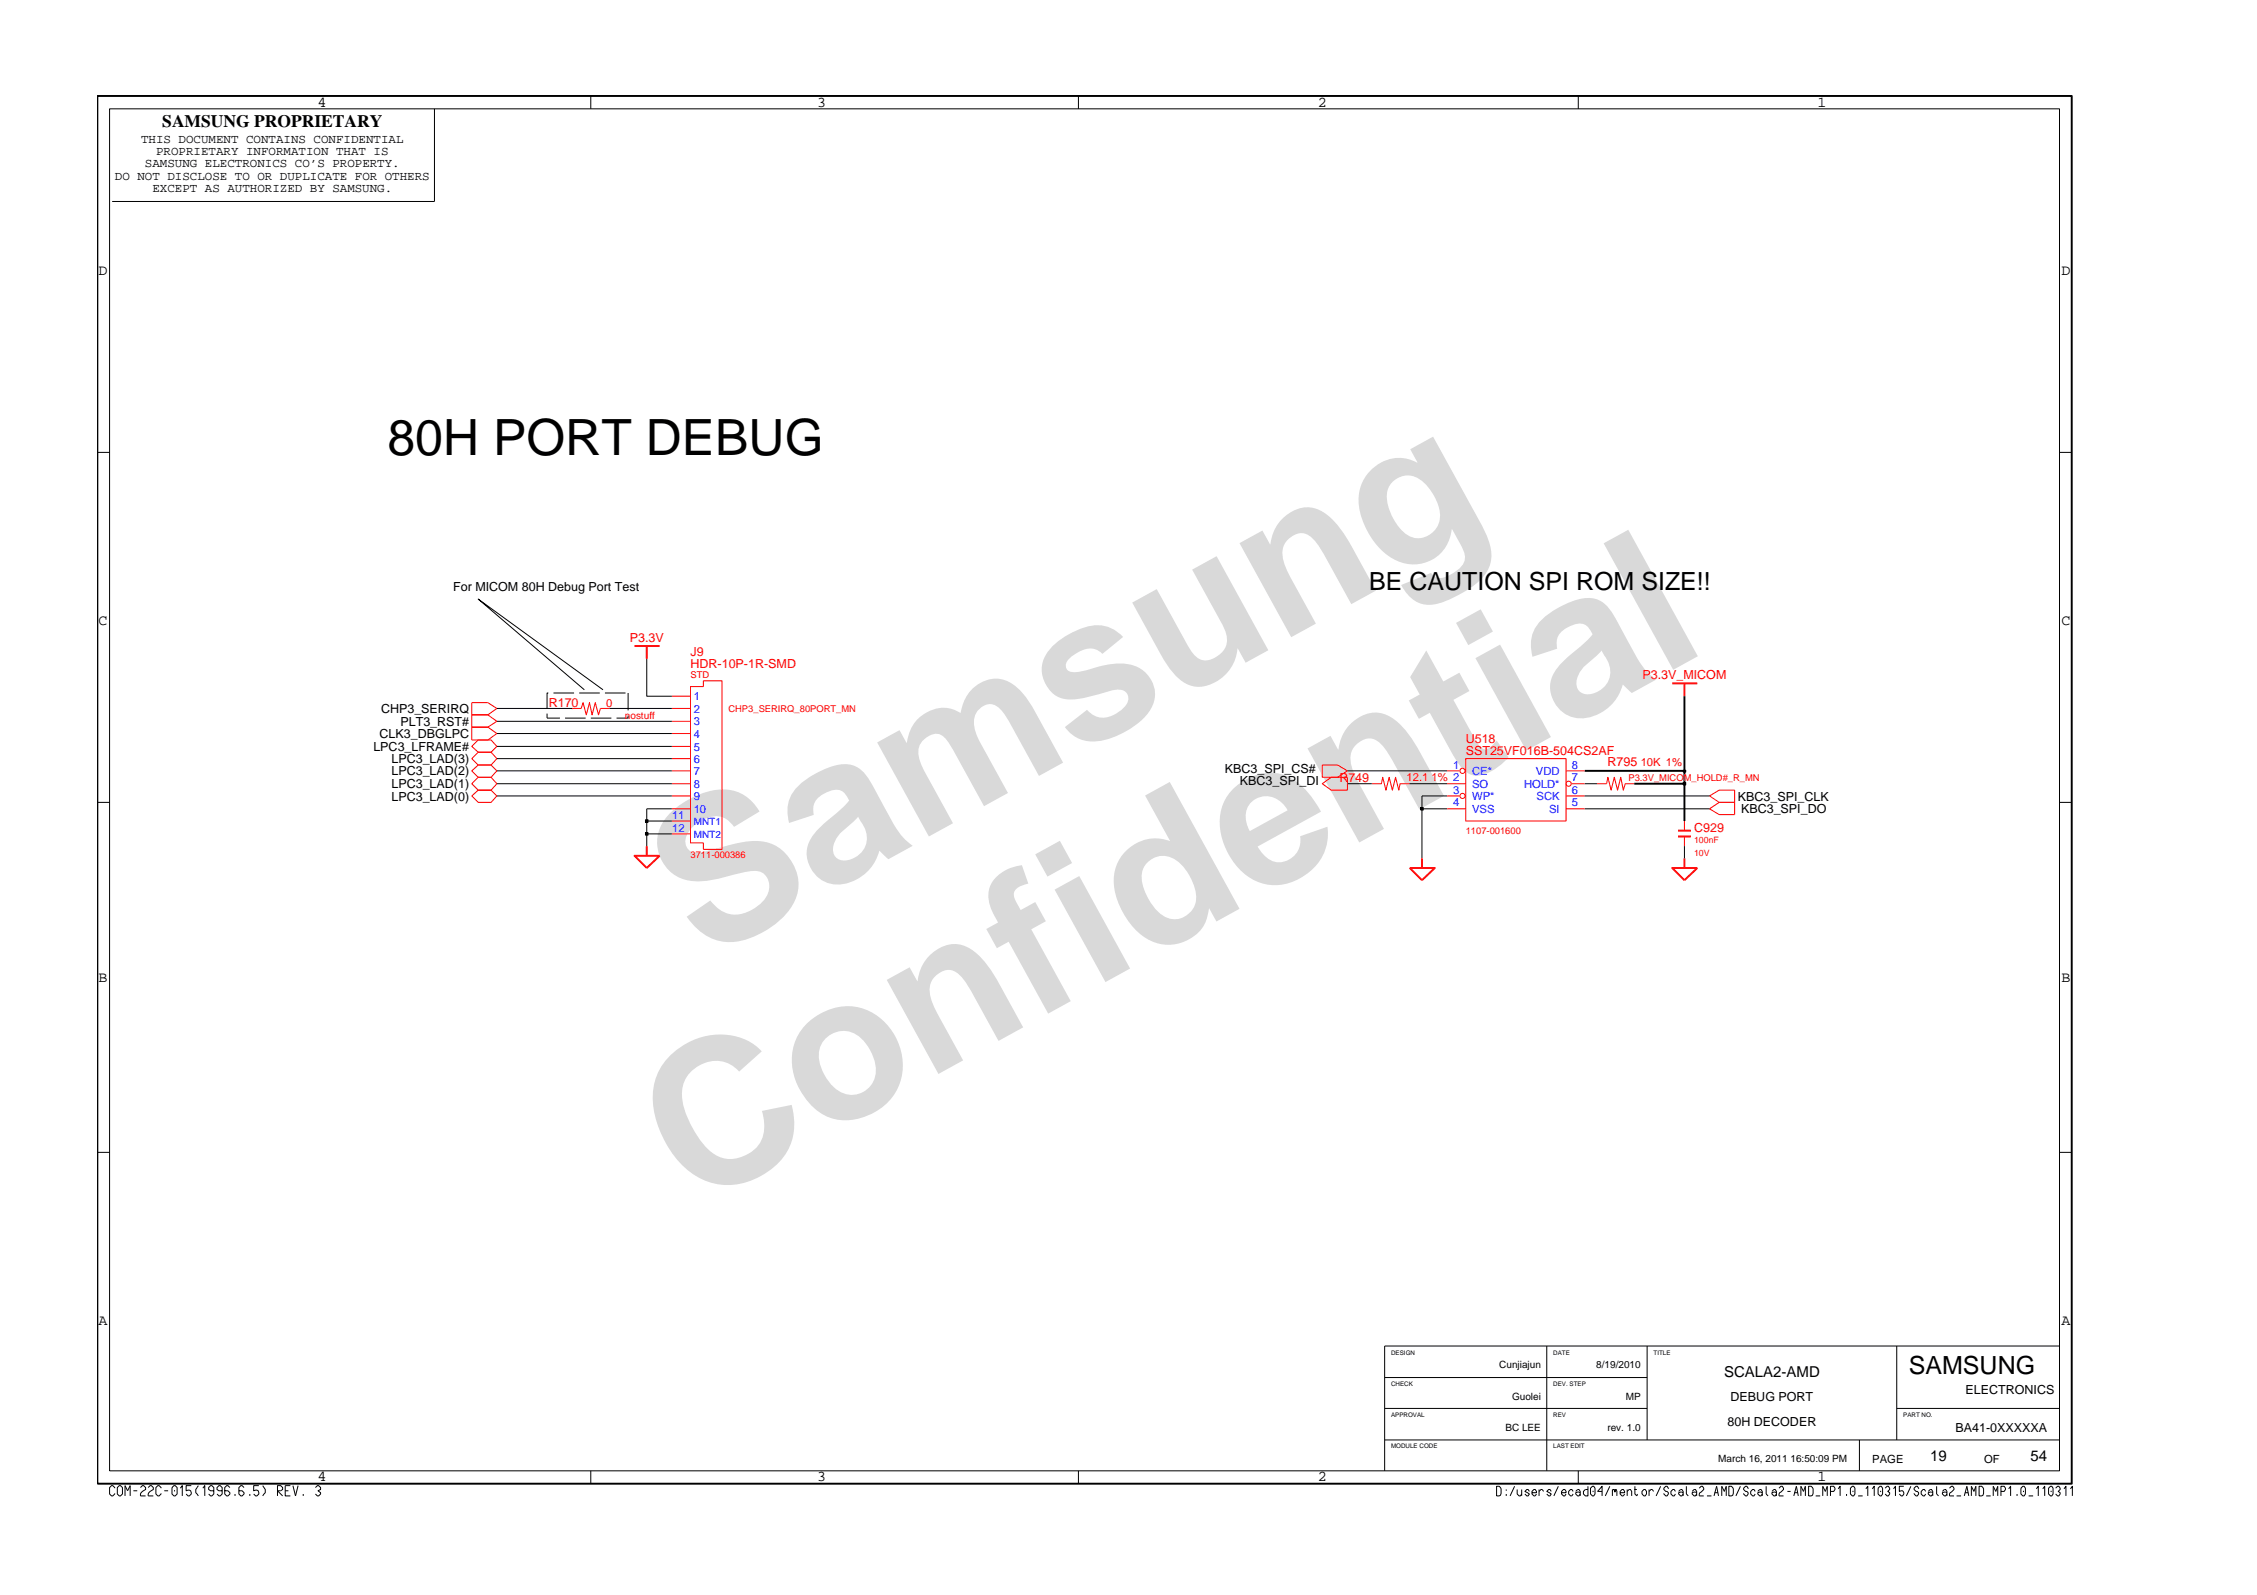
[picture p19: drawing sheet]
<svg xmlns="http://www.w3.org/2000/svg" width="297mm" height="210mm" viewBox="0 0 297 210" stroke-linecap="round" stroke-linejoin="round" font-family="sans-serif">
<defs><g id="words">
<g font-size="26.5" fill="#d9d9d9">
<text x="92.4" y="126.5" transform="rotate(-29 92.4 126.5)">Samsung</text>
<text x="91.1" y="159.2" transform="rotate(-29 91.1 159.2)">Confidential</text>
</g>
<text font-size="6.6" x="51" y="59.9">80H PORT DEBUG</text>
<g font-size="3.3">
<text x="180.2" y="77.6">BE CAUTION SPI ROM SIZE!!</text>
<text x="251.2" y="180.8">SAMSUNG</text>
</g>
<text font-size="2.3" x="21.4" y="16.7">SAMSUNG PROPRIETARY</text>
<g font-size="2">
<text x="41.8" y="14">4</text>
<text x="107.6" y="14">3</text>
<text x="173.4" y="14">2</text>
<text x="239.2" y="14">1</text>
<text x="13" y="36.2">D</text>
<text x="271.3" y="36.2">D</text>
<text x="13" y="82.3">C</text>
<text x="271.3" y="82.3">C</text>
<text x="13" y="129.2">B</text>
<text x="271.3" y="129.2">B</text>
<text x="13" y="174.4">A</text>
<text x="271.3" y="174.4">A</text>
<text x="226.9" y="181.2">SCALA2-AMD</text>
<text x="41.8" y="195">4</text>
<text x="107.6" y="195">3</text>
<text x="173.4" y="195">2</text>
<text x="239.2" y="195">1</text>
<text x="254" y="192.2">19</text>
<text x="267.2" y="192.2">54</text>
</g>
<g font-size="1.6">
<text x="15.1" y="23.7">DO NOT DISCLOSE TO OR DUPLICATE FOR OTHERS</text>
<text x="18.6" y="18.8">THIS DOCUMENT CONTAINS CONFIDENTIAL</text>
<text x="19.1" y="22">SAMSUNG ELECTRONICS CO’S PROPERTY.</text>
<text x="20.5" y="20.4">PROPRIETARY INFORMATION THAT IS</text>
<text x="20.1" y="25.3">EXCEPT AS AUTHORIZED BY SAMSUNG.</text>
<text x="59.6" y="77.8">For MICOM 80H Debug Port Test</text>
<text x="50.1" y="93.8">CHP3_SERIRQ</text>
<text x="52.7" y="95.5">PLT3_RST#</text>
<text x="49.1" y="98.8">LPC3_LFRAME#</text>
<text x="50" y="97.1">CLK3_DBGLPC</text>
<text x="51.5" y="100.4">LPC3_LAD(3)</text>
<text x="161.2" y="101.7">KBC3_SPI_CS#</text>
<text x="51.5" y="102">LPC3_LAD(2)</text>
<text x="51.5" y="105.3">LPC3_LAD(0)</text>
<text x="51.5" y="103.7">LPC3_LAD(1)</text>
<text x="163.2" y="103.3">KBC3_SPI_DI</text>
<text x="228.7" y="105.3">KBC3_SPI_CLK</text>
<text x="229.1" y="107">KBC3_SPI_DO</text>
<text x="227.8" y="184.3">DEBUG PORT</text>
<text x="258.7" y="183.5">ELECTRONICS</text>
<text x="227.4" y="187.6">80H DECODER</text>
<text x="257.4" y="188.4">BA41-0XXXXXA</text>
</g>
<g font-size="1.6" fill="#f00">
<text x="82.9" y="84.4">P3.3V</text>
<text x="90.9" y="86.3">J9</text>
<text x="90.9" y="87.9">HDR-10P-1R-SMD</text>
<text x="216.2" y="89.3">P3.3V_MICOM</text>
<text x="72.2" y="93.1">R170</text>
<text x="192.9" y="99.4">SST25VF016B-504CS2AF</text>
<text x="192.9" y="97.8">U518</text>
<text x="211.6" y="100.9">R795</text>
<text x="176.3" y="102.9">R749</text>
<text x="223" y="109.5">C929</text>
</g>
<g font-size="1.5" fill="#f00">
<text x="79.8" y="93">0</text>
<text x="215.9" y="100.8">10K 1%</text>
<text x="185.1" y="102.8">12.1</text>
<text x="188.4" y="102.8">1% 2</text>
</g>
<g font-size="1.5" fill="#00f">
<text x="91.3" y="92.2">1</text>
<text x="91.3" y="93.8">2</text>
<text x="91.3" y="95.5">3</text>
<text x="91.3" y="97.1">4</text>
<text x="91.3" y="98.8">5</text>
<text x="91.3" y="100.4">6</text>
<text x="91.3" y="102">7</text>
<text x="191.2" y="101.2">1</text>
<text x="193.7" y="102">CE*</text>
<text x="202.1" y="102">VDD</text>
<text x="206.9" y="101.2">8</text>
<text x="88.5" y="107.7">11</text>
<text x="91.3" y="107">10</text>
<text x="91.3" y="103.7">8</text>
<text x="91.3" y="105.3">9</text>
<text x="191.2" y="104.5">3</text>
<text x="191.2" y="106.1">4</text>
<text x="193.7" y="105.3">WP*</text>
<text x="193.7" y="103.7">SO</text>
<text x="193.7" y="107">VSS</text>
<text x="200.6" y="103.7">HOLD*</text>
<text x="202.2" y="105.3">SCK</text>
<text x="203.9" y="107">SI</text>
<text x="206.9" y="104.5">6</text>
<text x="206.9" y="106.1">5</text>
<text x="206.9" y="102.8">7</text>
<text x="88.5" y="109.4">12</text>
</g>
<g font-size="1.5">
<text x="246.4" y="192.5">PAGE</text>
<text x="261.1" y="192.5">OF</text>
</g>
<text font-size="1.3" fill="#f00" x="82.2" y="94.6">nostuff</text>
<g font-size="1.3" fill="#00f">
<text x="91.3" y="108.5">MNT1</text>
<text x="91.3" y="110.2">MNT2</text>
</g>
<g font-size="1.3">
<text x="197.3" y="180.1">Cunjiajun</text>
<text x="199" y="184.2">Guolei</text>
<text x="210.1" y="180.1">8/19/2010</text>
<text x="214" y="184.2">MP</text>
<text x="198.1" y="188.3">BC LEE</text>
<text x="211.5" y="188.3">rev. 1.0</text>
<text x="226.1" y="192.4">March 16, 2011 16:50:09 PM</text>
</g>
<g font-size="1.2" fill="#f00">
<text x="90.9" y="89.2">STD</text>
<text x="95.9" y="93.7">CHP3_SERIRQ_80PORT_MN</text>
<text x="214.3" y="102.7">P3.3V_MICOM_HOLD#_R_MN</text>
<text x="90.9" y="113">3711-000386</text>
<text x="192.9" y="109.7">1107-001600</text>
<text x="223" y="110.9">100nF</text>
<text x="223" y="112.6">10V</text>
</g>
<g font-size=".8">
<text x="183.1" y="178.3">DESIGN</text>
<text x="204.4" y="178.3">DATE</text>
<text x="217.6" y="178.3">TITLE</text>
<text x="183.1" y="182.3">CHECK</text>
<text x="204.4" y="182.3">DEV. STEP</text>
<text x="183.1" y="186.5">APPROVAL</text>
<text x="183.1" y="190.6">MODULE CODE</text>
<text x="204.4" y="186.5">REV</text>
<text x="204.4" y="190.6">LAST EDIT</text>
<text x="250.5" y="186.5">PART NO.</text>
</g>
</g></defs>
<path d="M83.5 85h3.3M85.1 85v1.7M220.1 89.9h3.3M221.7 89.9v1.7M83.5 112.6h3.3l-1.7 1.6zM85.1 111.4v1.2M185.5 114.2h3.3l-1.7 1.6zM187.1 113v1.2M220.1 114.2h3.3l-1.7 1.6zM220.8 109.3h1.7M220.8 110.1h1.7M221.7 113v1.2" fill="none" stroke="#f00" stroke-width=".25"/>
<g fill="none" stroke="#f00" stroke-width=".13">
<path d="M62.1 99.8l.8-.8h1.7l.8 .8-.8 .9h-1.7zM62.1 98.2l.8-.8h1.7l.8 .8-.8 .8h-1.7zM62.1 94.1v1.6h2.1l1.2 .8-1.2 .9h-2.1v-1.7h2.1l1.2-.8-1.2-.8zM62.1 92.5h2.1l1.2 .7-1.2 .9h-2.1zM80.2 93.2h-1.2l-.2 .9-.5-1.6-.4 1.6-.3-1.6-.4 1.6-.5-1.6-.2 .7h-1.2v.1M88.4 93.2h2.5M88.4 91.6h2.5M88.4 94.9h2.5M88.4 96.5h2.5M88.4 98.2h2.5M88.4 99.8h2.5M90.9 90.4h1.7v-.8h2.4v22.2h-2.4v-.9h-1.7z"/>
<path d="M90.9 90.4h.1M192.9 99.8v.1M192.9 99.8h13.2v8.2h-13.2zM62.1 103.1l.8-.8h1.7l.8 .8-.8 .9h-1.7zM62.1 101.4l.8-.7h1.7l.8 .7-.8 .9h-1.7zM62.1 104.7l.8-.7h1.7l.8 .7-.8 .9h-1.7zM88.4 101.4h2.5M88.4 103.1h2.5M88.4 104.7h2.5M88.4 106.4h2.5M88.4 108h2.5M88.4 109.7h2.5"/>
<path d="M174 103.1l1.2-.8h2.1v1.7h-2.1zM174 100.7h2.1l1.2 .7-1.2 .9h-2.1zM180.5 103.1h1.3l.2-.8 .4 1.7 .4-1.7 .4 1.7 .5-1.7 .4 1.7 .2-.9h1.2M190.4 101.4h1.7M190.4 103.1h2.5M190.4 104.7h1.7M190.4 106.4h2.5M206.1 101.4h2.5M206.1 104.7h2.5M206.1 106.4h2.5M206.9 103.1h1.7M210.2 103.1h1.2l.2-.8 .4 1.7 .5-1.7 .4 1.7 .4-1.7 .3 1.7 .3-.9h1.2"/>
<path d="M221.7 108v1.3M221.7 110.1v1.3M225 104.7l1.3-.7h2v1.6h-2zM225 106.4l1.3-.8h2v1.6h-2z"/>
<circle cx="192.5" cy="104.7" r=".34"/>
<circle cx="192.5" cy="101.4" r=".34"/>
<circle cx="206.4" cy="103.1" r=".34"/>
</g>
<g fill="none" stroke="#000" stroke-width=".13">
<path d="M14.4 14.3h256.6v179.3h-256.6zM57.2 14.3v12.2h-42.4M77.8 12.6v1.7M141.9 12.6v1.7M207.7 12.6v1.7M12.8 59.5h1.6M271 59.5h1.7M65.4 99.8h23M65.4 98.2h23M65.4 96.5h23M65.4 94.9h23M65.4 93.2h9.9"/>
<path d="M72 93.9v.6h1.7M72.2 91.2h-.2v2M72.8 91.2h2.8M74.4 94.5h2.7M76.2 91.2h2.7M76.9 90.8l-14-12 16.5 12M77.8 94.5h2.7M79.6 91.2h2.7M80.2 93.2h8.2M82.7 94.2v.3h-1.6M82.7 91.2v2.3M85.1 86.7v4.9h3.3"/>
<path d="M12.8 105.6h1.6M65.4 104.7h23M65.4 103.1h23M65.4 101.4h23M84.9 109.6h.4v.3h-.4zM84.9 107.9h.4v.3h-.4zM85.1 109.7h3.3M85.1 108h3.3M88.4 106.4h-3.3v5M177.3 103.1h3.2M177.3 101.4h13.1M185.5 103.1h4.9"/>
<path d="M187 106.3h.3v.3h-.3zM187.1 106.4h3.3M190.4 104.7h-3.3v8.3M208.6 106.4h16.4M208.6 104.7h16.4M208.6 103.1h1.6M221.5 103h.4v.3h-.4zM221.5 101.4h.4v.2h-.4zM221.7 111.4v1.6M271 105.6h1.7M12.8 151.7h1.6M271 151.7h1.7"/>
<path d="M203.6 177.1v16.5M216.8 177.1v12.4M249.6 177.1v12.4M271 177.1h-88.8v16.5M15.1 195.8l-.3-.3h-.1l-.3 .3v.8l.3 .3h.1l.3-.4M15.7 195.5h.2l.2 .3v.8l-.2 .3h-.2l-.3-.3v-.8zM16.5 196.9v-1.4l.3 .7 .3-.7v1.4M17.6 196.2h.5M18.5 195.8l.2-.3h.2l.3 .3v.2l-.5 .3-.2 .3v.3h.7M19.5 195.8l.3-.3h.1l.3 .3v.2l-.4 .3-.3 .3v.3h.7M21.2 195.8l-.3-.3h-.1l-.3 .3v.8l.3 .3h.1l.3-.4M21.6 196.2h.5"/>
<path d="M22.9 195.5h.2l.2 .3v.8l-.2 .3h-.2l-.3-.3v-.8zM23 196.1v.2M23.7 195.8l.3-.3v1.4M25.2 195.5h-.7v.7l.4-.1 .2 .1 .1 .2v.2l-.3 .3h-.1l-.3-.3M26.1 195.5l-.3 .5v.4l.3 .5M26.7 195.8l.3-.3v1.4M28.1 196.2h-.4l-.2-.2v-.2l.2-.3h.2l.2 .3v.8l-.2 .3h-.2l-.2-.3M29.2 196.2h-.4l-.2-.2v-.2l.2-.3h.2l.2 .3v.8l-.2 .3h-.2l-.2-.3M30.3 195.8l-.3-.3h-.2l-.2 .3v.8l.2 .3h.2l.3-.3v-.2l-.3-.2h-.4M30.9 196.6v.3M32.1 195.8l-.2-.3h-.2l-.3 .3v.8l.3 .3h.2l.2-.3v-.2l-.2-.2h-.5M32.9 196.6v.3"/>
<path d="M34.1 195.5h-.7v.7l.4-.1 .2 .1 .1 .2v.2l-.3 .3h-.2l-.2-.3M34.6 195.5l.3 .5v.4l-.3 .5M36.5 196.9v-1.4h.4l.3 .3v.2l-.3 .2h-.4l.7 .7M37.5 196.2h.5M38.2 195.5h-.7v1.4h.7M38.6 195.5l.3 1.4 .3-1.4M39.9 196.6v.3M41.5 195.8l.3-.3h.1l.3 .3v.2l-.3 .2 .3 .2v.2l-.3 .3h-.1l-.3-.3M77.8 193.6v1.7M141.9 193.6v1.7M182.2 189.5h88.8M182.2 185.3h34.6"/>
<path d="M182.2 181.3h34.6M197 195.6h.3l.3 .3v.6l-.1 .3-.2 .1h-.3zM198.2 196v.2M198.2 196.6v.3M199.3 195.6l-.6 1.3M199.7 196v.6l.2 .3h.2l.2-.3M200.3 196v.9M201.3 196.3l-.2-.3h-.2l-.2 .3 .6 .3-.2 .3h-.2l-.2-.3M201.6 196.4h.6l-.2-.4h-.1l-.3 .3v.3l.3 .3h.1l.2-.3M202.6 196.3l.2-.3h.2l.1 .3M202.6 196v.9M204.2 196.3l-.2-.3h-.2l-.2 .3 .6 .3-.2 .3h-.2l-.2-.3"/>
<path d="M205.1 195.6l-.6 1.3M205.5 196.4h.6l-.2-.4h-.1l-.3 .3v.3l.3 .3h.1l.2-.3M207 196.3l-.1-.3h-.2l-.3 .3v.3l.3 .3h.2l.1-.3M207.4 196.3l.2-.3h.2l.2 .3v.6M207.7 193.6v1.7M208 196.4h-.2h-.4v.2l.2 .3h.2l.2-.3M209 195.6v1.3h-.4l-.2-.3v-.3l.2-.3h.4M209.6 195.6h.1l.2 .2v.8l-.2 .3h-.1l-.3-.3v-.8zM209.7 196.2v.2M210.8 196.3h-.5l.5-.7v1.3M211.9 195.6l-.6 1.3M212.2 196.3l.1-.3h.2v.4l.1-.4h.1l.1 .9"/>
<path d="M212.2 196v.9M213.2 196.4h.6l-.2-.4h-.1l-.3 .3v.3l.3 .3h.1l.2-.3M214.2 196.3l.2-.3h.2l.1 .3v.6M214.2 196v.9M215.1 196h.3M215.2 195.6v1l.2 .3 .1-.3M216.4 196h.1l.2 .3v.3l-.2 .3h-.1l-.3-.3v-.3zM217 196.3l.3-.3h.2l.1 .3M217 196v.9M218.6 195.6l-.6 1.3M219.6 195.9l-.2-.3h-.2l-.2 .2v.2l.2 .3h.2l.2 .1-.2 .5h-.2l-.2-.4M220.5 196.3l-.2-.3h-.1l-.3 .3v.3l.3 .3h.1l.2-.3"/>
<path d="M220.9 196.3l.3-.3h.1l.2 .3v.6M221.5 196.4h-.2h-.4v.2l.3 .3h.1l.2-.3M221.9 195.6v1l.3 .3M222.7 196.3l.3-.3h.1l.2 .3v.6M223.3 196.4h-.2h-.4v.2l.3 .3h.1l.2-.3M223.6 195.8l.3-.2h.2l.1 .2v.2l-.5 .4-.1 .5h.6M224.6 196.9h.6M225.6 196.9l.3-1.3 .3 1.3M225.7 196.4h.4M226.6 196.9v-1.3l.3 .7 .3-.7v1.3M227.5 195.6h.4l.2 .3v.6l-.1 .3-.1 .1h-.4zM229.1 195.6l-.6 1.3"/>
<path d="M230.1 195.9l-.2-.3h-.2l-.2 .2v.2l.2 .3h.2l.2 .1-.2 .5h-.2l-.2-.4M231 196.3l-.2-.3h-.1l-.3 .3v.3l.3 .3h.1l.2-.3M231.3 196.3l.3-.3h.2l.1 .3v.6M231.9 196.4h-.1h-.5v.2l.3 .3h.2l.1-.3M232.4 195.6v1l.3 .3M233.2 196.3l.3-.3h.1l.2 .3v.6M233.8 196.4h-.2h-.4v.2l.3 .3h.1l.2-.3M234.1 195.8l.3-.2h.2l.1 .2v.2l-.6 .6v.3h.6M235.2 196.3h.5M236.1 196.9l.3-1.3 .3 1.3M236.2 196.4h.4M237 196.9v-1.3l.3 .7 .3-.7v1.3"/>
<path d="M238 195.6h.4l.2 .3v.6l-.1 .3-.1 .1h-.4zM239 196.9h.6M239.9 196.9v-1.3l.3 .7 .3-.7v1.3M240.9 196.3h.4l.2-.3-.2-.4h-.4v1.3M241.9 195.9l.3-.3v1.3M243 196.6v.3M243.8 195.6h.2l.1 .2v.8l-.1 .3h-.2l-.3-.3v-.8zM243.9 196.2v.2M244.5 196.9h.6M244.7 189.5v4.1M245.6 195.9l.2-.3v1.3M246.4 195.9l.3-.3v1.3"/>
<path d="M247.2 195.8l.2-.2h.2l.2 .2v.8l-.2 .3h-.2l-.2-.3zM247.5 196.2v.2M248.1 195.8l.3-.2h.1l.2 .2v.2l-.3 .3 .3 .1-.2 .5h-.1l-.3-.3M249.2 195.9l.3-.3v1.3M249.6 185.3h21.4M250.6 195.6h-.6v.7l.4-.1 .2 .2-.2 .5h-.2l-.2-.3M251.5 195.6l-.6 1.3M252.5 195.9l-.2-.3h-.1l-.3 .2v.2l.3 .3h.1l.2 .1-.2 .5h-.1l-.3-.4M253.4 196.3l-.1-.3h-.2l-.3 .3v.3l.3 .3h.2l.1-.3M253.8 196.3l.2-.3h.2l.2 .3v.6M254.4 196.4h-.2h-.4v.2l.2 .3h.2l.2-.3M254.9 195.6v1l.2 .3"/>
<path d="M255.6 196.3l.3-.3h.2l.1 .3v.6M256.2 196.4h-.1h-.5v.2l.3 .3h.2l.1-.3M256.6 195.8l.2-.2h.2l.2 .2v.2l-.6 .6v.3h.6M257.5 196.9h.6M258.5 196.9l.4-1.3 .2 1.3M258.6 196.4h.4M259.4 196.9v-1.3l.4 .7 .2-.7v1.3M260.5 195.6h.3l.3 .3v.6l-.1 .3-.2 .1h-.3zM261.4 196.9h.6M262.3 196.9v-1.3l.4 .7 .2-.7v1.3M263.3 196.3h.5l.1-.3-.1-.4h-.5v1.3M264.4 195.9l.2-.3v1.3"/>
<path d="M265.5 196.6v.3M266.2 195.6h.2l.2 .2v.8l-.2 .3h-.2l-.2-.3v-.8zM266.3 196.2v.2M267 196.9h.6M268 195.9l.3-.3v1.3M268.8 195.9l.3-.3v1.3M269.6 195.8l.3-.2h.1l.2 .2v.8l-.2 .3h-.1l-.3-.3zM269.9 196.2v.2M270.5 195.8l.3-.2h.2l.1 .2v.2l-.2 .3 .2 .1-.1 .5h-.2l-.3-.3M271.6 195.9l.3-.3v1.3M272.5 195.9l.2-.3v1.3"/>
</g>
<g fill="#000">
<path d="M84.9 109.6h.4v.3h-.4z" fill-rule="evenodd"/>
<path d="M84.9 107.9h.4v.3h-.4z" fill-rule="evenodd"/>
<path d="M187 106.3h.3v.3h-.3z" fill-rule="evenodd"/>
<path d="M221.5 103h.4v.3h-.4z" fill-rule="evenodd"/>
<path d="M221.5 101.4h.4v.2h-.4z" fill-rule="evenodd"/>
</g>
<path d="M12.8 12.6h259.9v182.7h-259.9zM221.7 91.6v16.4M208.6 101.4h13.1M215.1 103.1h6.6" fill="none" stroke="#000" stroke-width=".25"/>
<use href="#words"/>
</svg>
